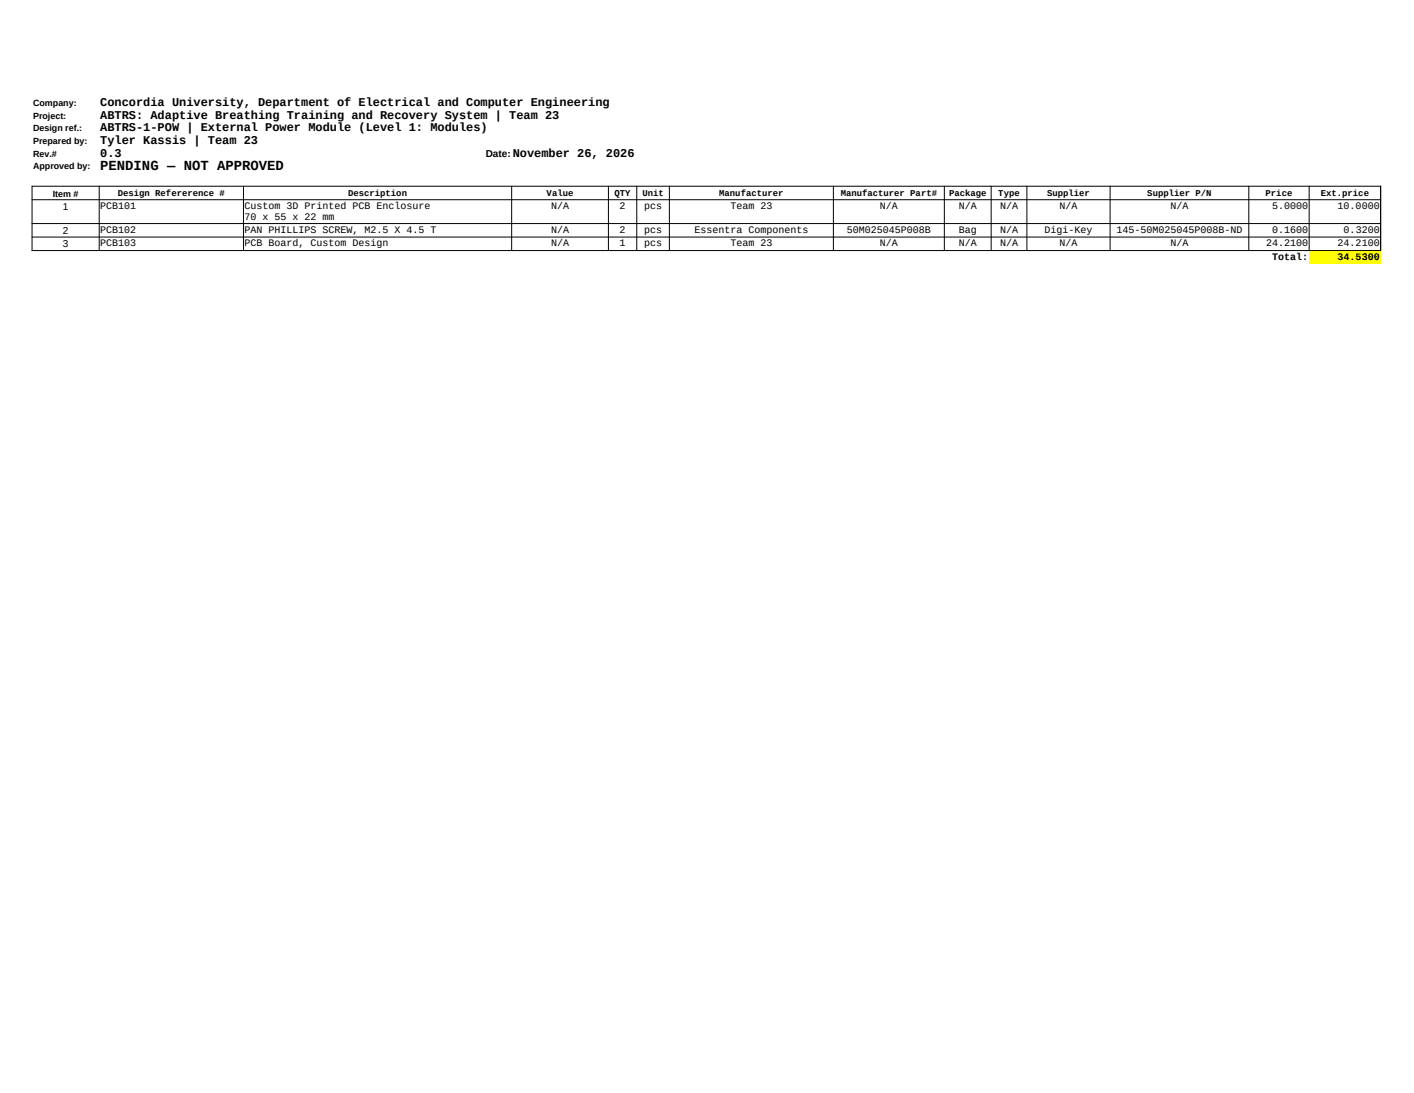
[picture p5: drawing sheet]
<svg xmlns="http://www.w3.org/2000/svg" width="279mm" height="216mm" viewBox="0 0 279 216" stroke-linecap="round" stroke-linejoin="round" font-family="sans-serif">
<defs><g id="words">
<text font-size="2.7" x="19.8" y="33.6">PENDING — NOT APPROVED</text>
<g font-size="2.4">
<text x="19.8" y="20.9">Concordia University, Department of Electrical and Computer Engineering</text>
<text x="19.8" y="23.4">ABTRS: Adaptive Breathing Training and Recovery System | Team 23</text>
<text x="19.8" y="26">ABTRS-1-POW | External Power Module (Level 1: Modules)</text>
<text x="19.8" y="28.5">Tyler Kassis | Team 23</text>
<text x="19.8" y="31">0.3</text>
<text x="101.3" y="31">November 26, 2026</text>
</g>
<g font-size="2">
<text x="96" y="31">Date:</text>
<text x="12.4" y="41.5">1</text>
<text x="19.8" y="41.3">PCB101</text>
<text x="48.3" y="41.3">Custom 3D Printed PCB Enclosure</text>
<text x="108.9" y="41.3">N/A</text>
<text x="122.4" y="41.3">2</text>
<text x="127.3" y="41.3">pcs</text>
<text x="144.3" y="41.3">Team 23</text>
<text x="173.9" y="41.3">N/A</text>
<text x="189.4" y="41.3">N/A</text>
<text x="197.6" y="41.3">N/A</text>
<text x="209.4" y="41.3">N/A</text>
<text x="231.3" y="41.3">N/A</text>
<text x="251.4" y="41.3">5.0000</text>
<text x="264.3" y="41.3">10.0000</text>
<text x="12.4" y="46.2">2</text>
<text x="19.8" y="46">PCB102</text>
<text x="48.3" y="46">PAN PHILLIPS SCREW, M2.5 X 4.5 T</text>
<text x="48.3" y="43.6">70 x 55 x 22 mm</text>
<text x="108.9" y="46">N/A</text>
<text x="122.4" y="46">2</text>
<text x="127.3" y="46">pcs</text>
<text x="137.2" y="46">Essentra Components</text>
<text x="167.3" y="46">50M025045P008B</text>
<text x="189.4" y="46">Bag</text>
<text x="197.6" y="46">N/A</text>
<text x="206.4" y="46">Digi-Key</text>
<text x="220.6" y="46">145-50M025045P008B-ND</text>
<text x="251.4" y="46">0.1600</text>
<text x="265.5" y="46">0.3200</text>
<text x="12.4" y="48.8">3</text>
<text x="19.8" y="48.7">PCB103</text>
<text x="48.3" y="48.7">PCB Board, Custom Design</text>
<text x="108.9" y="48.7">N/A</text>
<text x="122.4" y="48.7">1</text>
<text x="127.3" y="48.7">pcs</text>
<text x="144.3" y="48.7">Team 23</text>
<text x="173.9" y="48.7">N/A</text>
<text x="189.4" y="48.7">N/A</text>
<text x="197.6" y="48.7">N/A</text>
<text x="209.4" y="48.7">N/A</text>
<text x="231.3" y="48.7">N/A</text>
<text x="250.2" y="48.7">24.2100</text>
<text x="251.4" y="51.4">Total:</text>
<text x="264.3" y="48.7">24.2100</text>
<text x="264.3" y="51.4">34.5300</text>
</g>
<g font-size="1.8">
<text x="6.5" y="20.9">Company:</text>
<text x="6.5" y="23.4">Project:</text>
<text x="6.5" y="25.9">Design ref.:</text>
<text x="6.5" y="28.4">Prepared by:</text>
<text x="6.5" y="31">Rev.#</text>
<text x="6.5" y="33.5">Approved by:</text>
<text x="10.4" y="38.9">Item #</text>
<text x="23.3" y="38.7">Design Refererence #</text>
<text x="68.8" y="38.7">Description</text>
<text x="108" y="38.7">Value</text>
<text x="121.4" y="38.7">QTY</text>
<text x="126.9" y="38.7">Unit</text>
<text x="142.1" y="38.7">Manufacturer</text>
<text x="166.1" y="38.7">Manufacturer Part#</text>
<text x="187.5" y="38.7">Package</text>
<text x="197.3" y="38.7">Type</text>
<text x="206.9" y="38.7">Supplier</text>
<text x="226.7" y="38.7">Supplier P/N</text>
<text x="250.1" y="38.7">Price</text>
<text x="261" y="38.7">Ext.price</text>
</g>
</g></defs>
<path d="M258.7 49.5h14.1v2.7h-14.1z" fill-rule="evenodd" fill="#ff0"/>
<g fill="none" stroke="#000" stroke-width=".2">
<path d="M6.3 36.8h266.6M6.3 39.5h266.6M6.3 36.7v12.9M19.6 36.7v12.9M48.1 36.7v12.9M101.1 36.7v12.9M120.2 36.7v12.9M125.8 36.7v12.9M132.3 36.7v12.9M164.7 36.7v12.9M186.6 36.7v12.9M195.8 36.7v12.9"/>
<path d="M202.9 36.7v12.9M219.4 36.7v12.9M246.8 36.7v12.9M258.7 36.7v12.9M272.8 36.7v12.9M6.3 44.2h266.6M6.3 46.8h266.6M6.3 49.5h266.6"/>
</g>
<use href="#words"/>
</svg>
